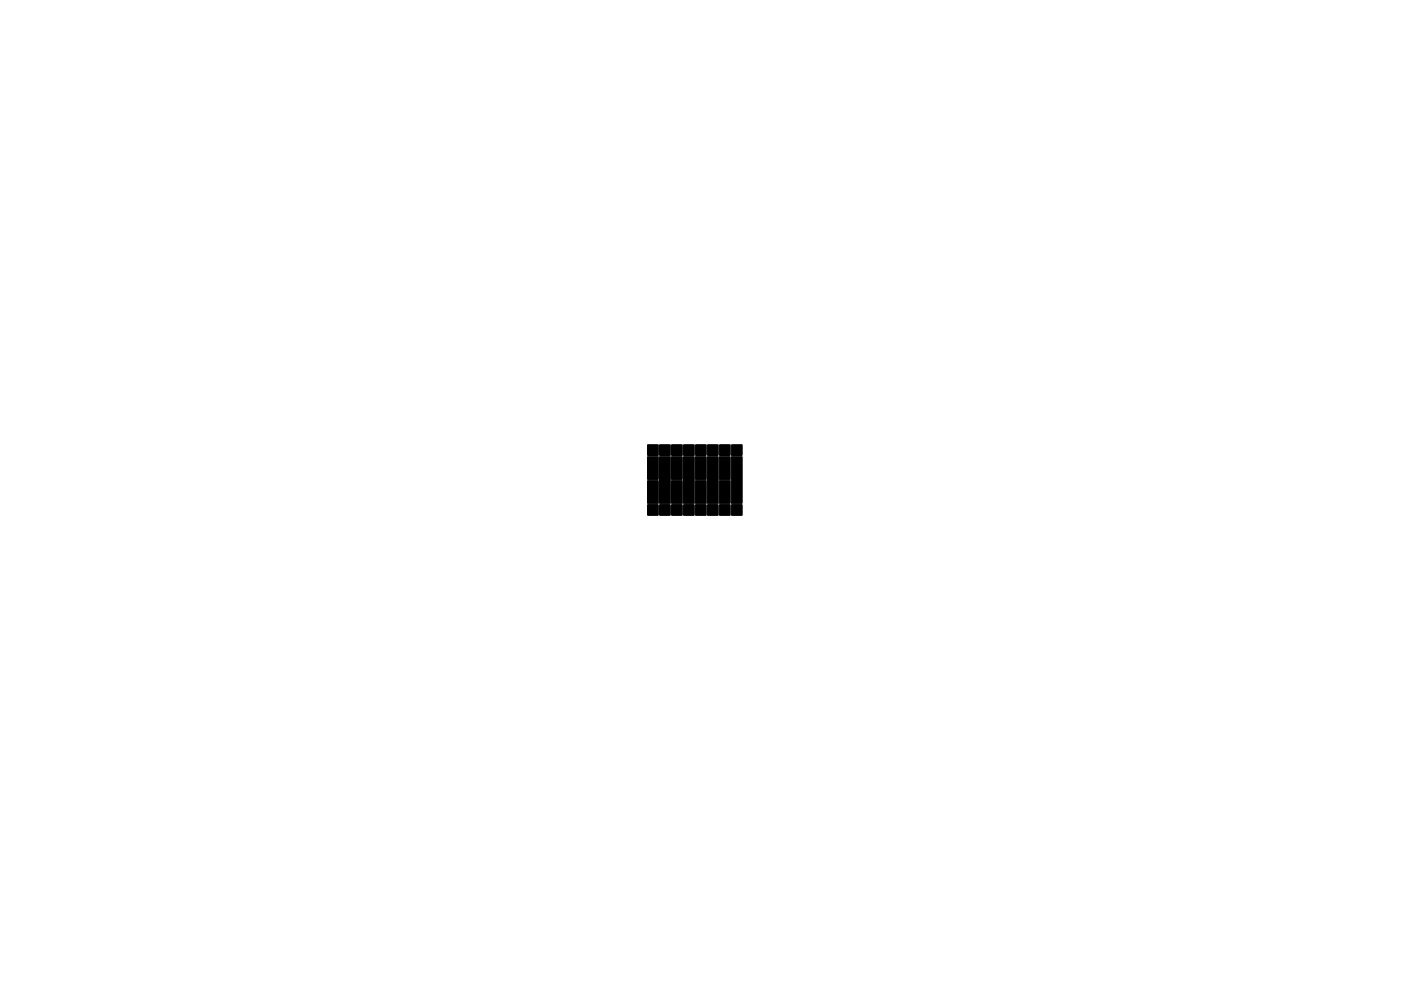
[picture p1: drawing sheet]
<svg xmlns="http://www.w3.org/2000/svg" width="297mm" height="210mm" viewBox="0 0 297 210" stroke-linecap="round" stroke-linejoin="round" font-family="sans-serif">
<g fill="#000" stroke="#000" stroke-width=".21">
<path d="M137.3 94.4h2.2l.1 2.2h-2.3zM137.3 96.9h2.3v4.8h-2.3zM139.8 94.4h2.3v2.2h-2.2zM139.8 96.9l2.3 .1v9.8l-2.3-.1zM142.4 94.4h2.2v2.2h-2.2zM142.4 96.9h2.2v4.8h-2.2zM144.9 94.4h2.2l.1 2.2h-2.2zM144.9 96.9l2.3 .1-.1 9.8-2.2-.1zM147.5 94.4h2.2v2.2h-2.2zM147.5 96.9h2.2v4.8h-2.2zM150 94.4h2.2l.1 2.2h-2.3zM150 96.9l2.3 .1-.1 9.8-2.2-.1z"/>
<path d="M152.5 94.4h2.3v2.2h-2.2zM152.5 96.9h2.3v4.8h-2.3zM155.1 94.4h2.2v2.2h-2.2zM155.1 96.9l2.3 .1-.1 9.8-2.2-.1zM137.3 107.1h2.2l.1 2.2h-2.3zM137.3 102h2.3v4.8h-2.3zM139.8 107.1h2.3v2.2h-2.2zM142.4 107.1h2.2v2.2h-2.2zM142.4 102h2.2v4.8h-2.2zM144.9 107.1h2.2l.1 2.2h-2.2zM147.5 107.1h2.2v2.2h-2.2zM147.5 102h2.2v4.8h-2.2z"/>
<path d="M150 107.1h2.2l.1 2.2h-2.3zM152.5 107.1h2.3v2.2h-2.2zM152.5 102h2.3v4.8h-2.3zM155.1 107.1h2.2v2.2h-2.2z"/>
</g>
</svg>
